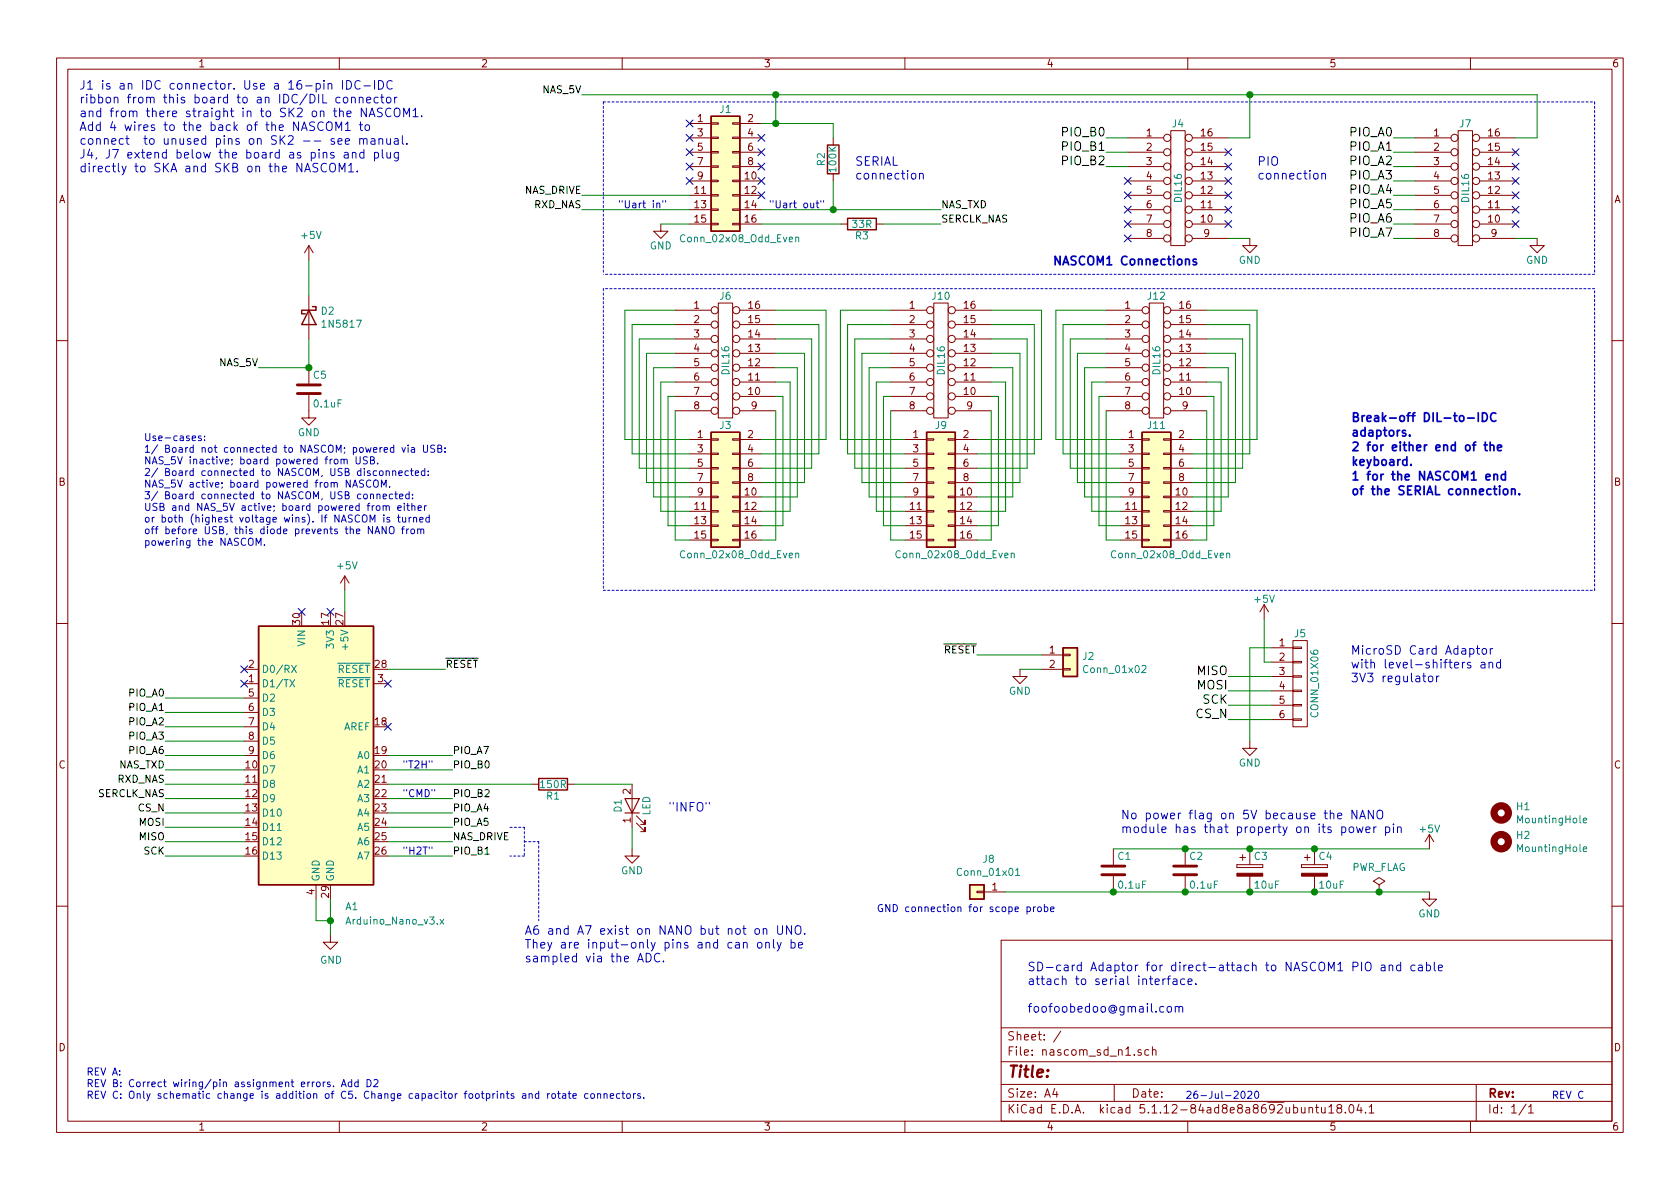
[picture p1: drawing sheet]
<svg xmlns="http://www.w3.org/2000/svg" width="297mm" height="210mm" viewBox="0 0 297 210" stroke-linecap="round" stroke-linejoin="round" font-family="sans-serif">
<defs><g id="words">
<text font-size="2.8" fill="#840000" x="178" y="190.5">Title:</text>
<g font-size="2.1" fill="#0000c2">
<text x="14" y="15.8">J1 is an IDC connector. Use a 16-pin IDC-IDC</text>
<text x="14" y="18.3">ribbon from this board to an IDC/DIL connector</text>
<text x="14" y="20.7">and from there straight in to SK2 on the NASCOM1.</text>
<text x="14" y="23.2">Add 4 wires to the back of the NASCOM1 to</text>
<text x="14" y="25.6">connect to unused pins on SK2 -- see manual.</text>
<text x="14" y="28">J4, J7 extend below the board as pins and plug</text>
<text x="151.1" y="29.3">SERIAL</text>
<text x="222.2" y="29.3">PIO</text>
<text x="14" y="30.5">directly to SKA and SKB on the NASCOM1.</text>
<text x="151.1" y="31.7">connection</text>
<text x="222.2" y="31.7">connection</text>
<text x="188" y="46.9">NASCOM1 Connections</text>
<text x="238.8" y="74.6">Break-off DIL-to-IDC</text>
<text x="238.8" y="77.2">adaptors.</text>
<text x="238.8" y="79.8">2 for either end of the</text>
<text x="238.8" y="82.4">keyboard.</text>
<text x="238.8" y="85">1 for the NASCOM1 end</text>
<text x="238.8" y="87.5">of the SERIAL connection.</text>
<text x="238.8" y="115.8">MicroSD Card Adaptor</text>
<text x="238.8" y="118.2">with level-shifters and</text>
<text x="238.8" y="120.6">3V3 regulator</text>
<text x="118.1" y="143.5">&quot;INFO&quot;</text>
<text x="198.1" y="144.9">No power flag on 5V because the NANO</text>
<text x="198.1" y="147.3">module has that property on its power pin</text>
<text x="92.7" y="165.3">A6 and A7 exist on NANO but not on UNO.</text>
<text x="92.7" y="167.7">They are input-only pins and can only be</text>
<text x="92.7" y="170.2">sampled via the ADC.</text>
<text x="181.6" y="171.7">SD-card Adaptor for direct-attach to NASCOM1 PIO and cable</text>
<text x="181.6" y="174.2">attach to serial interface.</text>
<text x="181.6" y="179.1">foofoobedoo@gmail.com</text>
</g>
<g font-size="2.1">
<text x="188" y="24.1">PIO_B0</text>
<text x="188" y="29.2">PIO_B2</text>
<text x="188" y="26.7">PIO_B1</text>
<text x="238.8" y="24.1">PIO_A0</text>
<text x="238.8" y="26.7">PIO_A1</text>
<text x="238.8" y="29.2">PIO_A2</text>
<text x="238.8" y="31.7">PIO_A3</text>
<text x="238.8" y="34.3">PIO_A4</text>
<text x="238.8" y="36.8">PIO_A5</text>
<text x="238.8" y="41.9">PIO_A7</text>
<text x="238.8" y="39.4">PIO_A6</text>
<text x="211.7" y="119.4">MISO</text>
<text x="211.7" y="121.9">MOSI</text>
<text x="212.7" y="124.5">SCK</text>
<text x="211.5" y="127">CS_N</text>
</g>
<g font-size="2.1" fill="#840000">
<text x="178" y="184">Sheet: /</text>
<text x="178" y="186.7">File: nascom_sd_n1.sch</text>
<text x="178" y="196.9">KiCad E.D.A. kicad 5.1.12-84ad8e8a8692ubuntu18.04.1</text>
<text x="178" y="194.1">Size: A4</text>
<text x="200" y="194.1">Date:</text>
<text x="263" y="194.1">Rev:</text>
<text x="263" y="196.9">Id: 1/1</text>
</g>
<g font-size="1.8" fill="#840000">
<text x="35" y="11.9">1</text>
<text x="85" y="11.9">2</text>
<text x="135" y="11.9">3</text>
<text x="185" y="11.9">4</text>
<text x="235" y="11.9">5</text>
<text x="285" y="11.9">6</text>
<text x="123.3" y="21.6">1</text>
<text x="132.2" y="21.6">2</text>
<text x="123.3" y="24.1">3</text>
<text x="123.3" y="26.7">5</text>
<text x="123.3" y="29.2">7</text>
<text x="132.2" y="24.1">4</text>
<text x="132.2" y="26.7">6</text>
<text x="132.2" y="29.2">8</text>
<text x="202.7" y="24.1">1</text>
<text x="202.7" y="26.7">2</text>
<text x="202.7" y="29.2">3</text>
<text x="212.4" y="29.2">14</text>
<text x="212.4" y="26.7">15</text>
<text x="212.4" y="24.1">16</text>
<text x="253.5" y="24.1">1</text>
<text x="253.5" y="26.7">2</text>
<text x="253.5" y="29.2">3</text>
<text x="263.2" y="29.2">14</text>
<text x="263.2" y="26.7">15</text>
<text x="263.2" y="24.1">16</text>
<text x="10.4" y="35.9">A</text>
<text x="122.9" y="34.3">11</text>
<text x="123.3" y="31.7">9</text>
<text x="131.7" y="31.7">10</text>
<text x="131.7" y="34.3">12</text>
<text x="202.7" y="31.7">4</text>
<text x="202.7" y="34.3">5</text>
<text x="212.4" y="34.3">12</text>
<text x="212.4" y="31.7">13</text>
<text x="253.5" y="31.7">4</text>
<text x="253.5" y="34.3">5</text>
<text x="263.2" y="34.3">12</text>
<text x="263.2" y="31.7">13</text>
<text x="285.4" y="35.9">A</text>
<text x="122.9" y="36.8">13</text>
<text x="122.9" y="39.4">15</text>
<text x="131.7" y="36.8">14</text>
<text x="131.7" y="39.4">16</text>
<text x="202.7" y="36.8">6</text>
<text x="202.7" y="39.4">7</text>
<text x="202.7" y="41.9">8</text>
<text x="212.4" y="39.4">10</text>
<text x="212.4" y="36.8">11</text>
<text x="212.9" y="41.9">9</text>
<text x="253.5" y="36.8">6</text>
<text x="253.5" y="39.4">7</text>
<text x="253.5" y="41.9">8</text>
<text x="263.2" y="39.4">10</text>
<text x="263.2" y="36.8">11</text>
<text x="263.7" y="41.9">9</text>
<text x="122.7" y="54.6">1</text>
<text x="122.7" y="57.1">2</text>
<text x="122.7" y="59.7">3</text>
<text x="132.4" y="59.7">14</text>
<text x="132.4" y="57.1">15</text>
<text x="132.4" y="54.6">16</text>
<text x="160.8" y="54.6">1</text>
<text x="160.8" y="57.1">2</text>
<text x="160.8" y="59.7">3</text>
<text x="170.5" y="59.7">14</text>
<text x="170.5" y="57.1">15</text>
<text x="170.5" y="54.6">16</text>
<text x="198.9" y="54.6">1</text>
<text x="198.9" y="57.1">2</text>
<text x="198.9" y="59.7">3</text>
<text x="208.6" y="59.7">14</text>
<text x="208.6" y="57.1">15</text>
<text x="208.6" y="54.6">16</text>
<text x="122.7" y="62.2">4</text>
<text x="122.7" y="64.8">5</text>
<text x="132.4" y="64.8">12</text>
<text x="132.4" y="62.2">13</text>
<text x="160.8" y="62.2">4</text>
<text x="160.8" y="64.8">5</text>
<text x="170.5" y="64.8">12</text>
<text x="170.5" y="62.2">13</text>
<text x="198.9" y="62.2">4</text>
<text x="198.9" y="64.8">5</text>
<text x="208.6" y="64.8">12</text>
<text x="208.6" y="62.2">13</text>
<text x="122.7" y="67.3">6</text>
<text x="122.7" y="69.8">7</text>
<text x="132.4" y="69.8">10</text>
<text x="132.4" y="67.3">11</text>
<text x="160.8" y="67.3">6</text>
<text x="160.8" y="69.8">7</text>
<text x="170.5" y="69.8">10</text>
<text x="170.5" y="67.3">11</text>
<text x="198.9" y="67.3">6</text>
<text x="198.9" y="69.8">7</text>
<text x="208.6" y="69.8">10</text>
<text x="208.6" y="67.3">11</text>
<text x="122.7" y="72.4">8</text>
<text x="123.3" y="77.5">1</text>
<text x="132.2" y="77.5">2</text>
<text x="132.9" y="72.4">9</text>
<text x="160.8" y="72.4">8</text>
<text x="161.4" y="77.5">1</text>
<text x="170.3" y="77.5">2</text>
<text x="171" y="72.4">9</text>
<text x="198.9" y="72.4">8</text>
<text x="199.5" y="77.5">1</text>
<text x="208.4" y="77.5">2</text>
<text x="209.1" y="72.4">9</text>
<text x="123.3" y="80">3</text>
<text x="123.3" y="82.5">5</text>
<text x="132.2" y="80">4</text>
<text x="132.2" y="82.5">6</text>
<text x="161.4" y="80">3</text>
<text x="161.4" y="82.5">5</text>
<text x="170.3" y="80">4</text>
<text x="170.3" y="82.5">6</text>
<text x="199.5" y="80">3</text>
<text x="199.5" y="82.5">5</text>
<text x="208.4" y="80">4</text>
<text x="208.4" y="82.5">6</text>
<text x="10.4" y="85.9">B</text>
<text x="123.3" y="85.1">7</text>
<text x="123.3" y="87.6">9</text>
<text x="131.7" y="87.6">10</text>
<text x="132.2" y="85.1">8</text>
<text x="161.4" y="85.1">7</text>
<text x="161.4" y="87.6">9</text>
<text x="169.8" y="87.6">10</text>
<text x="170.3" y="85.1">8</text>
<text x="199.5" y="85.1">7</text>
<text x="199.5" y="87.6">9</text>
<text x="207.9" y="87.6">10</text>
<text x="208.4" y="85.1">8</text>
<text x="285.4" y="85.9">B</text>
<text x="122.9" y="90.2">11</text>
<text x="122.9" y="92.7">13</text>
<text x="122.9" y="95.2">15</text>
<text x="131.7" y="90.2">12</text>
<text x="131.7" y="92.7">14</text>
<text x="131.7" y="95.2">16</text>
<text x="161" y="90.2">11</text>
<text x="161" y="92.7">13</text>
<text x="161" y="95.2">15</text>
<text x="169.8" y="90.2">12</text>
<text x="169.8" y="92.7">14</text>
<text x="169.8" y="95.2">16</text>
<text x="199.1" y="90.2">11</text>
<text x="199.1" y="92.7">13</text>
<text x="199.1" y="95.2">15</text>
<text x="207.9" y="90.2">12</text>
<text x="207.9" y="92.7">14</text>
<text x="207.9" y="95.2">16</text>
<text x="53.1" y="110.4" transform="rotate(-90 53.1 110.4)">30</text>
<text x="58.2" y="110.4" transform="rotate(-90 58.2 110.4)">17</text>
<text x="60.7" y="110.4" transform="rotate(-90 60.7 110.4)">27</text>
<text x="44" y="118.1">2</text>
<text x="66.3" y="118.1">28</text>
<text x="185.6" y="115.6">1</text>
<text x="185.6" y="118.1">2</text>
<text x="226.2" y="114.3">1</text>
<text x="226.2" y="116.8">2</text>
<text x="226.2" y="119.4">3</text>
<text x="44" y="120.6">1</text>
<text x="44" y="123.2">5</text>
<text x="44" y="125.7">6</text>
<text x="66.8" y="120.6">3</text>
<text x="226.2" y="121.9">4</text>
<text x="226.2" y="124.5">5</text>
<text x="44" y="128.3">7</text>
<text x="44" y="130.8">8</text>
<text x="66.3" y="128.3">18</text>
<text x="226.2" y="127">6</text>
<text x="10.4" y="135.9">C</text>
<text x="43.5" y="135.9">10</text>
<text x="44" y="133.3">9</text>
<text x="66.3" y="133.3">19</text>
<text x="66.3" y="135.9">20</text>
<text x="285.4" y="135.9">C</text>
<text x="43.5" y="138.4">11</text>
<text x="43.5" y="141">12</text>
<text x="43.5" y="143.5">13</text>
<text x="66.3" y="138.4">21</text>
<text x="66.3" y="141">22</text>
<text x="66.3" y="143.5">23</text>
<text x="111.5" y="140.4" transform="rotate(-90 111.5 140.4)">2</text>
<text x="43.5" y="146">14</text>
<text x="43.5" y="148.6">15</text>
<text x="66.3" y="146">24</text>
<text x="66.3" y="148.6">25</text>
<text x="111.5" y="145.5" transform="rotate(-90 111.5 145.5)">1</text>
<text x="43.5" y="151.1">16</text>
<text x="66.3" y="151.1">26</text>
<text x="55.6" y="158.2" transform="rotate(-90 55.6 158.2)">4</text>
<text x="58.2" y="158.7" transform="rotate(-90 58.2 158.7)">29</text>
<text x="175.4" y="157.5">1</text>
<text x="10.4" y="185.9">D</text>
<text x="285.4" y="185.9">D</text>
<text x="35" y="199.9">1</text>
<text x="85" y="199.9">2</text>
<text x="135" y="199.9">3</text>
<text x="185" y="199.9">4</text>
<text x="235" y="199.9">5</text>
<text x="285" y="199.9">6</text>
</g>
<g font-size="1.8">
<text x="96" y="16.5">NAS_5V</text>
<text x="92.7" y="34.3">NAS_DRIVE</text>
<text x="94.4" y="36.8">RXD_NAS</text>
<text x="166.4" y="39.4">SERCLK_NAS</text>
<text x="166.4" y="36.8">NAS_TXD</text>
<text x="38.8" y="64.8">NAS_5V</text>
<text x="78.7" y="118.1">RESET</text>
<text x="166.8" y="115.6">RESET</text>
<text x="22.9" y="125.7">PIO_A1</text>
<text x="22.9" y="123.2">PIO_A0</text>
<text x="22.9" y="128.3">PIO_A2</text>
<text x="22.9" y="130.8">PIO_A3</text>
<text x="21" y="135.9">NAS_TXD</text>
<text x="22.9" y="133.3">PIO_A6</text>
<text x="80" y="133.3">PIO_A7</text>
<text x="80" y="135.9">PIO_B0</text>
<text x="17.2" y="141">SERCLK_NAS</text>
<text x="20.8" y="138.4">RXD_NAS</text>
<text x="24.5" y="143.5">CS_N</text>
<text x="80" y="141">PIO_B2</text>
<text x="80" y="143.5">PIO_A4</text>
<text x="24.7" y="146">MOSI</text>
<text x="24.7" y="148.6">MISO</text>
<text x="80" y="146">PIO_A5</text>
<text x="80" y="148.6">NAS_DRIVE</text>
<text x="25.5" y="151.1">SCK</text>
<text x="80" y="151.1">PIO_B1</text>
</g>
<g font-size="1.8" fill="#008484">
<text x="127.3" y="20">J1</text>
<text x="207.3" y="22.5">J4</text>
<text x="258.1" y="22.5">J7</text>
<text x="145.8" y="29.3" transform="rotate(-90 145.8 29.3)">R2</text>
<text x="147.9" y="30.3" transform="rotate(-90 147.9 30.3)">100K</text>
<text x="209" y="35.7" transform="rotate(-90 209 35.7)">DIL16</text>
<text x="259.8" y="35.7" transform="rotate(-90 259.8 35.7)">DIL16</text>
<text x="150.8" y="40.3">33R</text>
<text x="53.4" y="42.3">+5V</text>
<text x="114.9" y="44.1">GND</text>
<text x="120.8" y="42.8">Conn_02x08_Odd_Even</text>
<text x="151.3" y="42.3">R3</text>
<text x="219" y="46.7">GND</text>
<text x="269.8" y="46.7">GND</text>
<text x="127.3" y="53">J6</text>
<text x="164.9" y="53">J10</text>
<text x="203" y="53">J12</text>
<text x="56.8" y="55.6">D2</text>
<text x="57.3" y="58">1N5817</text>
<text x="55.4" y="67">C5</text>
<text x="129" y="66.2" transform="rotate(-90 129 66.2)">DIL16</text>
<text x="167.1" y="66.2" transform="rotate(-90 167.1 66.2)">DIL16</text>
<text x="205.2" y="66.2" transform="rotate(-90 205.2 66.2)">DIL16</text>
<text x="52.7" y="77.1">GND</text>
<text x="55.6" y="72.1">0.1uF</text>
<text x="127.3" y="75.9">J3</text>
<text x="165.4" y="75.9">J9</text>
<text x="203" y="75.9">J11</text>
<text x="59.7" y="100.7">+5V</text>
<text x="120.8" y="98.7">Conn_02x08_Odd_Even</text>
<text x="158.9" y="98.7">Conn_02x08_Odd_Even</text>
<text x="197" y="98.7">Conn_02x08_Odd_Even</text>
<text x="221.9" y="106.6">+5V</text>
<text x="228.9" y="112.7">J5</text>
<text x="46.2" y="119">D0/RX</text>
<text x="54" y="114.2" transform="rotate(-90 54 114.2)">VIN</text>
<text x="59.1" y="114.4" transform="rotate(-90 59.1 114.4)">3V3</text>
<text x="59.6" y="119">RESET</text>
<text x="61.6" y="114.4" transform="rotate(-90 61.6 114.4)">+5V</text>
<text x="191.5" y="116.7">J2</text>
<text x="191.9" y="119">Conn_01x02</text>
<text x="46.2" y="121.5">D1/TX</text>
<text x="46.2" y="124.1">D2</text>
<text x="59.6" y="121.5">RESET</text>
<text x="178.4" y="122.9">GND</text>
<text x="46.2" y="126.6">D3</text>
<text x="46.2" y="129.2">D4</text>
<text x="46.2" y="131.7">D5</text>
<text x="60.7" y="129.2">AREF</text>
<text x="233.1" y="126.5" transform="rotate(-90 233.1 126.5)">CONN_01X06</text>
<text x="46.2" y="136.8">D7</text>
<text x="46.2" y="134.2">D6</text>
<text x="63.3" y="134.2">A0</text>
<text x="63.3" y="136.8">A1</text>
<text x="219" y="135.6">GND</text>
<text x="46.2" y="139.3">D8</text>
<text x="46.2" y="141.9">D9</text>
<text x="63.3" y="139.3">A2</text>
<text x="63.3" y="141.9">A3</text>
<text x="95.7" y="139.4">150R</text>
<text x="96.7" y="141.4">R1</text>
<text x="109.9" y="143.6" transform="rotate(-90 109.9 143.6)">D1</text>
<text x="268.2" y="143.3">H1</text>
<text x="46.2" y="144.4">D10</text>
<text x="46.2" y="146.9">D11</text>
<text x="46.2" y="149.5">D12</text>
<text x="63.3" y="144.4">A4</text>
<text x="63.3" y="146.9">A5</text>
<text x="63.3" y="149.5">A6</text>
<text x="115" y="144.2" transform="rotate(-90 115 144.2)">LED</text>
<text x="251.1" y="147.2">+5V</text>
<text x="268.2" y="148.4">H2</text>
<text x="268.5" y="145.6">MountingHole</text>
<text x="46.2" y="152">D13</text>
<text x="56.5" y="156" transform="rotate(-90 56.5 156)">GND</text>
<text x="59.1" y="156" transform="rotate(-90 59.1 156)">GND</text>
<text x="63.3" y="152">A7</text>
<text x="109.8" y="154.6">GND</text>
<text x="169.6" y="154.9">Conn_01x01</text>
<text x="173.8" y="152.6">J8</text>
<text x="197.7" y="152.1">C1</text>
<text x="210.4" y="152.1">C2</text>
<text x="221.8" y="152.1">C3</text>
<text x="233.2" y="152.1">C4</text>
<text x="238.9" y="154">PWR_FLAG</text>
<text x="268.5" y="150.7">MountingHole</text>
<text x="61.1" y="161">A1</text>
<text x="197.9" y="157.1">0.1uF</text>
<text x="210.6" y="157.1">0.1uF</text>
<text x="221.9" y="157.1">10uF</text>
<text x="233.4" y="157.1">10uF</text>
<text x="61.5" y="163.5">Arduino_Nano_v3.x</text>
<text x="250.8" y="162.2">GND</text>
<text x="56.6" y="170.4">GND</text>
</g>
<g font-size="1.8" fill="#0000c2">
<text x="109.2" y="36.8">&quot;Uart in&quot;</text>
<text x="135.9" y="36.8">&quot;Uart out&quot;</text>
<text x="25.4" y="78">Use-cases:</text>
<text x="25.4" y="80.1">1/ Board not connected to NASCOM; powered via USB:</text>
<text x="25.4" y="82.1">NAS_5V inactive; board powered from USB.</text>
<text x="25.4" y="84.2">2/ Board connected to NASCOM, USB disconnected:</text>
<text x="25.4" y="86.2">NAS_5V active; board powered from NASCOM.</text>
<text x="25.4" y="88.3">3/ Board connected to NASCOM, USB connected:</text>
<text x="25.4" y="90.3">USB and NAS_5V active; board powered from either</text>
<text x="25.4" y="92.4">or both (highest voltage wins). If NASCOM is turned</text>
<text x="25.4" y="94.5">off before USB, this diode prevents the NANO from</text>
<text x="25.4" y="96.5">powering the NASCOM.</text>
<text x="71.1" y="135.9">&quot;T2H&quot;</text>
<text x="71.1" y="141">&quot;CMD&quot;</text>
<text x="71.1" y="151.1">&quot;H2T&quot;</text>
<text x="159" y="161.3">GND connection for scope probe</text>
<text x="15.2" y="190.2">REV A:</text>
<text x="15.2" y="192.2">REV B: Correct wiring/pin assignment errors. Add D2</text>
<text x="15.2" y="194.3">REV C: Only schematic change is addition of C5. Change capacitor footprints and rotate connectors.</text>
<text x="209.5" y="194.3">26-Jul-2020</text>
<text x="274.3" y="194.3">REV C</text>
</g>
</g></defs>
<g fill="none" stroke="#840000" stroke-width=".18">
<path d="M10 10.3h277v189.9h-277zM12 12.2h273v186.1h-273zM60 10.3v1.9M110 10.3v1.9M160 10.3v1.9M210 10.3v1.9M260 10.3v1.9M116.8 39.6v1.3h1.3l-1.3 1.3-1.2-1.3h1.2M121.9 39.6h3.8M121.9 21.8h3.8M121.9 32h3.8M121.9 34.5h3.8"/>
<path d="M121.9 37.1h3.8M121.9 24.4h3.8M121.9 26.9h3.8M121.9 29.5h3.8M125.7 34.4h1.3v.3h-1.3zM125.7 37h1.3v.2h-1.3zM125.7 39.5h1.3v.2h-1.3zM125.7 31.9h1.3v.2h-1.3zM125.7 26.8h1.3v.2h-1.3zM125.7 24.3h1.3v.2h-1.3zM125.7 21.7h1.3v.3h-1.3zM125.7 29.3h1.3v.3h-1.3z"/>
<path d="M129.5 34.4h1.3v.3h-1.3zM129.5 37h1.3v.2h-1.3zM129.5 39.5h1.3v.2h-1.3zM129.5 31.9h1.3v.2h-1.3zM129.5 26.8h1.3v.2h-1.3zM129.5 24.3h1.3v.2h-1.3zM129.5 21.7h1.3v.3h-1.3zM129.5 29.3h1.3v.3h-1.3zM130.8 39.6h3.8M130.8 21.8h3.8M130.8 32h3.8M130.8 34.5h3.8"/>
<path d="M130.8 37.1h3.8M130.8 24.4h3.8M130.8 26.9h3.8M130.8 29.5h3.8M147.3 24.4v1.2M147.3 30.7v1.3M148.6 39.6h1.3M154.9 39.6h1.3M199.4 39.6h6.3M199.4 32h6.3M199.4 34.5h6.3M199.4 37.1h6.3"/>
<path d="M199.4 24.4h6.3M199.4 26.9h6.3M199.4 29.5h6.3M207 23.1h2.5v20.3h-2.5zM210.8 39.6h6.4M210.8 32h6.4M210.8 34.5h6.4M210.8 37.1h6.4M210.8 24.4h6.4M210.8 26.9h6.4M210.8 29.5h6.4M250.2 39.6h6.3"/>
<path d="M250.2 32h6.3M250.2 34.5h6.3M250.2 37.1h6.3M250.2 24.4h6.3M250.2 26.9h6.3M250.2 29.5h6.3M257.8 23.1h2.5v20.3h-2.5zM261.6 39.6h6.4M261.6 32h6.4M261.6 34.5h6.4M261.6 37.1h6.4M261.6 24.4h6.4"/>
<path d="M261.6 26.9h6.4M261.6 29.5h6.4M54.6 43.4v2.6M54.6 52.3v7.6M54.6 43.4l-.8 1.3M54.6 43.4l.8 1.3M119.4 54.9h6.3M119.4 59.9h6.3M119.4 57.4h6.3M127 53.6h2.5v20.3h-2.5zM130.8 54.9h6.4M130.8 59.9h6.4"/>
<path d="M130.8 57.4h6.4M157.5 54.9h6.3M157.5 59.9h6.3M157.5 57.4h6.3M165.1 53.6h2.5v20.3h-2.5zM168.9 54.9h6.4M168.9 59.9h6.4M168.9 57.4h6.4M195.6 54.9h6.3M195.6 59.9h6.3M195.6 57.4h6.3M199.4 42.2h6.3"/>
<path d="M203.2 53.6h2.5v20.3h-2.5zM207 54.9h6.4M207 59.9h6.4M207 57.4h6.4M210.8 42.2h6.4M221 42.2v1.2h1.2l-1.2 1.3-1.3-1.3h1.3M250.2 42.2h6.3M261.6 42.2h6.4M271.8 42.2v1.2h1.2l-1.2 1.3-1.3-1.3h1.3M10 60.2h2M54.6 69.8v4.1h1.3l-1.3 1.3-1.3-1.3h1.3M54.6 65v2.8"/>
<path d="M119.4 70.1h6.3M119.4 67.6h6.3M119.4 65h6.3M119.4 62.5h6.3M119.4 72.6h6.3M121.9 77.7h3.8M125.7 77.6h1.3v.2h-1.3zM129.5 77.6h1.3v.2h-1.3zM130.8 77.7h3.8M130.8 70.1h6.4M130.8 67.6h6.4M130.8 65h6.4"/>
<path d="M130.8 62.5h6.4M130.8 72.6h6.4M157.5 70.1h6.3M157.5 67.6h6.3M157.5 65h6.3M157.5 62.5h6.3M157.5 72.6h6.3M160 77.7h3.8M163.8 77.6h1.3v.2h-1.3zM167.6 77.6h1.3v.2h-1.3zM168.9 77.7h3.8M168.9 70.1h6.4"/>
<path d="M168.9 67.6h6.4M168.9 65h6.4M168.9 62.5h6.4M168.9 72.6h6.4M195.6 70.1h6.3M195.6 67.6h6.3M195.6 65h6.3M195.6 62.5h6.3M195.6 72.6h6.3M198.1 77.7h3.8M201.9 77.6h1.3v.2h-1.3zM205.7 77.6h1.3v.2h-1.3z"/>
<path d="M207 77.7h3.8M207 70.1h6.4M207 67.6h6.4M207 65h6.4M207 62.5h6.4M207 72.6h6.4M285 60.2h2M121.9 87.9h3.8M121.9 90.4h3.8M121.9 93h3.8M121.9 95.5h3.8M121.9 80.3h3.8"/>
<path d="M121.9 82.8h3.8M121.9 85.3h3.8M125.7 90.3h1.3v.2h-1.3zM125.7 92.8h1.3v.3h-1.3zM125.7 95.4h1.3v.2h-1.3zM125.7 87.8h1.3v.2h-1.3zM125.7 82.7h1.3v.2h-1.3zM125.7 80.1h1.3v.3h-1.3zM125.7 85.2h1.3v.3h-1.3zM129.5 90.3h1.3v.2h-1.3zM129.5 92.8h1.3v.3h-1.3zM129.5 95.4h1.3v.2h-1.3z"/>
<path d="M129.5 87.8h1.3v.2h-1.3zM129.5 82.7h1.3v.2h-1.3zM129.5 80.1h1.3v.3h-1.3zM129.5 85.2h1.3v.3h-1.3zM130.8 87.9h3.8M130.8 90.4h3.8M130.8 93h3.8M130.8 95.5h3.8M130.8 80.3h3.8M130.8 82.8h3.8M130.8 85.3h3.8M160 87.9h3.8"/>
<path d="M160 90.4h3.8M160 93h3.8M160 95.5h3.8M160 80.3h3.8M160 82.8h3.8M160 85.3h3.8M163.8 90.3h1.3v.2h-1.3zM163.8 92.8h1.3v.3h-1.3zM163.8 95.4h1.3v.2h-1.3zM163.8 87.8h1.3v.2h-1.3zM163.8 82.7h1.3v.2h-1.3zM163.8 80.1h1.3v.3h-1.3z"/>
<path d="M163.8 85.2h1.3v.3h-1.3zM167.6 90.3h1.3v.2h-1.3zM167.6 92.8h1.3v.3h-1.3zM167.6 95.4h1.3v.2h-1.3zM167.6 87.8h1.3v.2h-1.3zM167.6 82.7h1.3v.2h-1.3zM167.6 80.1h1.3v.3h-1.3zM167.6 85.2h1.3v.3h-1.3zM168.9 87.9h3.8M168.9 90.4h3.8M168.9 93h3.8M168.9 95.5h3.8"/>
<path d="M168.9 80.3h3.8M168.9 82.8h3.8M168.9 85.3h3.8M198.1 87.9h3.8M198.1 90.4h3.8M198.1 93h3.8M198.1 95.5h3.8M198.1 80.3h3.8M198.1 82.8h3.8M198.1 85.3h3.8M201.9 90.3h1.3v.2h-1.3zM201.9 92.8h1.3v.3h-1.3z"/>
<path d="M201.9 95.4h1.3v.2h-1.3zM201.9 87.8h1.3v.2h-1.3zM201.9 82.7h1.3v.2h-1.3zM201.9 80.1h1.3v.3h-1.3zM201.9 85.2h1.3v.3h-1.3zM205.7 90.3h1.3v.2h-1.3zM205.7 92.8h1.3v.3h-1.3zM205.7 95.4h1.3v.2h-1.3zM205.7 87.8h1.3v.2h-1.3zM205.7 82.7h1.3v.2h-1.3zM205.7 80.1h1.3v.3h-1.3zM205.7 85.2h1.3v.3h-1.3z"/>
<path d="M207 87.9h3.8M207 90.4h3.8M207 93h3.8M207 95.5h3.8M207 80.3h3.8M207 82.8h3.8M207 85.3h3.8M10 110.3h2M43.2 118.4h2.5M61 101.8l-.8 1.3M61 101.8v2.6M61 101.8l.7 1.3"/>
<path d="M180.3 118.4v1.2h1.3l-1.3 1.3-1.2-1.3h1.2M184.1 118.4h3.9M184.1 115.8h3.9M188 118.2h1.2v.3h-1.2zM188 115.7h1.2v.2h-1.2zM223.5 106.9l-.7 1.3M223.5 106.9v2.6M223.5 106.9l.8 1.3M224.8 114.5h3.8M224.8 117.1h3.8M224.8 119.6h3.8M228.6 119.5h1.5v.3h-1.5z"/>
<path d="M228.6 117h1.5v.2h-1.5zM228.6 114.4h1.5v.3h-1.5zM228.6 113.3h2.5v15.2h-2.5zM285 110.3h2M43.2 120.9h2.5M43.2 123.4h2.5M43.2 126h2.5M43.2 128.5h2.5M43.2 131.1h2.5M43.2 133.6h2.5M66 120.9h2.6M94 138.7h1.2"/>
<path d="M100.3 138.7h1.3M111.8 138.7v7.6M221 131.1v1.2h1.2l-1.2 1.3-1.3-1.3h1.3M224.8 122.2h3.8M224.8 124.7h3.8M224.8 127.2h3.8M228.6 127.1h1.5v.3h-1.5zM228.6 124.6h1.5v.2h-1.5zM228.6 122h1.5v.3h-1.5zM55.9 156.5v2.5M111.8 150.1v1.3h1.2l-1.2 1.2-1.3-1.2h1.3M112.5 145.5l1.5 1.6v-.8v.8h-.7"/>
<path d="M112.5 144.3l1.5 1.5v-.8v.8h-.7M172.7 157.6h1.3v.3h-1.3zM174 157.7h3.8M196.8 150.1v2.8M196.8 154.9v2.8M209.5 150.1v2.8M209.5 154.9v2.8M218.7 152.9v.5zM218.7 153.4h4.6zM218.7 152.9h4.6zM219.2 151.6h1M219.7 151.1v1"/>
<path d="M221 150.1v2.8M221 154.9v2.8M223.3 152.9v.5zM230.1 152.9v.5zM230.1 153.4h4.6zM230.1 152.9h4.6zM230.6 151.6h1M231.1 151.1v1M232.4 150.1v2.8M232.4 154.9v2.8M234.7 152.9v.5zM243.8 156.5l1.1-.7-1.1-.6-1 .6 1 .7v1.2"/>
<path d="M243.8 157.7h.1M252.7 157.7v1.3h1.3l-1.3 1.3-1.2-1.3h1.2M252.7 147.6l-.7 1.2M252.7 147.6v2.5M252.7 147.6l.8 1.2M10 160.2h2M58.4 165.3v1.3h1.3l-1.3 1.3-1.3-1.3h1.3M177 166.3h108v32h-108zM285 160.2h2M60 198.3v1.9M110 198.3v1.9M160 198.3v1.9"/>
<path d="M177 194.8h108M177 191.8h108M177 187.8h108M177 181.8h108M186.5 192.5l-.4 1h1M186.8 193v1M187.6 182.3l-1.3 2M197 191.8v3M201.8 185.7l-.4-.1-.2 .2 .1 .2 .5 .2v.3h-.6M203.1 185.7l-.4-.1-.3 .3 .1 .6 .2 .1 .4-.1M203.8 185.7l.2-.1 .3 .1 .1 .9M203.8 185.1v1.5"/>
<path d="M210 198.3v1.9M231.4 196l.2-.2 .4 .1 .1 .9M231.4 195.8v1M232.6 195.8h.5M232.8 195.3v1.3l.3 .2M233.7 195.8v.8a.37 .37 0 0 0 .6 .1M234.3 195.8v1M234.9 195.8l.5-.5v1.5M234.9 196.8h.9M236.7 196l-.3-.3 .1-.3a.48 .48 0 0 1 .7 .2l-.1 .3a.52 .52 0 0 0-.6 .2 .52 .52 0 0 0 0 .6l.4 .1 .3-.1a.48 .48 0 0 0-.1-.7h-.2M237.9 196.7v.1M238.7 195.5l.2-.2a.8 .8 0 0 1 .5 .8 .8 .8 0 0 1-.5 .7l-.2-.1-.2-.4z"/>
<path d="M240.3 195.2l-.4 1.1h1M240.6 195.8v1M241.4 196.7v.1M242.1 195.8l.4-.5v1.5M242.1 196.8h.8M260 198.3v1.9M261 191.8v6.5M269.8 195.2l-1.2 2M270.3 195.8l.4-.5v1.5M270.3 196.8h.8"/>
<circle cx="206.4" cy="29.5" r=".63"/>
<circle cx="206.4" cy="37.1" r=".63"/>
<circle cx="206.4" cy="39.6" r=".63"/>
<circle cx="206.4" cy="34.5" r=".63"/>
<circle cx="206.4" cy="24.4" r=".63"/>
<circle cx="206.4" cy="26.9" r=".63"/>
<circle cx="206.4" cy="32" r=".63"/>
<circle cx="210.2" cy="29.5" r=".63"/>
<circle cx="210.2" cy="24.4" r=".63"/>
<circle cx="210.2" cy="37.1" r=".63"/>
<circle cx="210.2" cy="26.9" r=".63"/>
<circle cx="210.2" cy="39.6" r=".63"/>
<circle cx="210.2" cy="34.5" r=".63"/>
<circle cx="210.2" cy="32" r=".63"/>
<circle cx="257.2" cy="26.9" r=".63"/>
<circle cx="257.2" cy="29.5" r=".63"/>
<circle cx="257.2" cy="32" r=".63"/>
<circle cx="257.2" cy="34.5" r=".63"/>
<circle cx="257.2" cy="39.6" r=".63"/>
<circle cx="257.2" cy="24.4" r=".63"/>
<circle cx="257.2" cy="37.1" r=".63"/>
<circle cx="261" cy="39.6" r=".63"/>
<circle cx="261" cy="37.1" r=".63"/>
<circle cx="261" cy="32" r=".63"/>
<circle cx="261" cy="26.9" r=".63"/>
<circle cx="261" cy="29.5" r=".63"/>
<circle cx="261" cy="34.5" r=".63"/>
<circle cx="261" cy="24.4" r=".63"/>
<circle cx="126.4" cy="59.9" r=".63"/>
<circle cx="126.4" cy="57.4" r=".63"/>
<circle cx="126.4" cy="54.9" r=".63"/>
<circle cx="130.2" cy="57.4" r=".63"/>
<circle cx="130.2" cy="59.9" r=".63"/>
<circle cx="130.2" cy="54.9" r=".63"/>
<circle cx="164.5" cy="59.9" r=".63"/>
<circle cx="164.5" cy="54.9" r=".63"/>
<circle cx="164.5" cy="57.4" r=".63"/>
<circle cx="168.3" cy="59.9" r=".63"/>
<circle cx="168.3" cy="54.9" r=".63"/>
<circle cx="168.3" cy="57.4" r=".63"/>
<circle cx="202.6" cy="59.9" r=".63"/>
<circle cx="202.6" cy="57.4" r=".63"/>
<circle cx="202.6" cy="54.9" r=".63"/>
<circle cx="206.4" cy="57.4" r=".63"/>
<circle cx="206.4" cy="59.9" r=".63"/>
<circle cx="206.4" cy="42.2" r=".63"/>
<circle cx="206.4" cy="54.9" r=".63"/>
<circle cx="210.2" cy="42.2" r=".63"/>
<circle cx="257.2" cy="42.2" r=".63"/>
<circle cx="261" cy="42.2" r=".63"/>
<circle cx="126.4" cy="67.6" r=".63"/>
<circle cx="126.4" cy="62.5" r=".63"/>
<circle cx="126.4" cy="65" r=".63"/>
<circle cx="126.4" cy="72.6" r=".63"/>
<circle cx="126.4" cy="70.1" r=".63"/>
<circle cx="130.2" cy="67.6" r=".63"/>
<circle cx="130.2" cy="65" r=".63"/>
<circle cx="130.2" cy="62.5" r=".63"/>
<circle cx="130.2" cy="70.1" r=".63"/>
<circle cx="130.2" cy="72.6" r=".63"/>
<circle cx="164.5" cy="72.6" r=".63"/>
<circle cx="164.5" cy="62.5" r=".63"/>
<circle cx="164.5" cy="65" r=".63"/>
<circle cx="164.5" cy="67.6" r=".63"/>
<circle cx="164.5" cy="70.1" r=".63"/>
<circle cx="168.3" cy="70.1" r=".63"/>
<circle cx="168.3" cy="65" r=".63"/>
<circle cx="168.3" cy="62.5" r=".63"/>
<circle cx="168.3" cy="72.6" r=".63"/>
<circle cx="168.3" cy="67.6" r=".63"/>
<circle cx="202.6" cy="65" r=".63"/>
<circle cx="202.6" cy="67.6" r=".63"/>
<circle cx="202.6" cy="72.6" r=".63"/>
<circle cx="202.6" cy="62.5" r=".63"/>
<circle cx="202.6" cy="70.1" r=".63"/>
<circle cx="206.4" cy="72.6" r=".63"/>
<circle cx="206.4" cy="67.6" r=".63"/>
<circle cx="206.4" cy="65" r=".63"/>
<circle cx="206.4" cy="62.5" r=".63"/>
<circle cx="206.4" cy="70.1" r=".63"/>
</g>
<path d="M125.7 20.6h5.1v20.3h-5.1zM146.3 25.6h2v5.1h-2zM149.9 38.6h5v2h-5zM54.6 54.9l1.3 2.5h-2.6zM55.2 54.2h.7v.7h-2.6v.6h.7M125.7 76.4h5.1v20.4h-5.1zM163.8 76.4h5.1v20.4h-5.1zM201.9 76.4h5.1v20.4h-5.1zM45.7 110.7h20.3v45.8h-20.3zM188 114.5h2.5v5.1h-2.5zM95.2 137.7h5.1v2h-5.1zM171.4 156.5h2.6v2.5h-2.6z" fill="none" stroke="#840000" stroke-width=".25"/>
<g fill="#ffffc2" stroke="#ffffc2" stroke-width=".18">
<path d="M125.7 20.6h5.1v20.3h-5.1z"/>
<path d="M201.9 76.4h5.1v20.4h-5.1z"/>
<path d="M163.8 76.4h5.1v20.4h-5.1z"/>
<path d="M125.7 76.4h5.1v20.4h-5.1z"/>
<path d="M171.4 156.5h2.6v2.5h-2.6z"/>
<path d="M45.7 110.7h20.3v45.8h-20.3z"/>
<path d="M188 114.5h2.5v5.1h-2.5z"/>
</g>
<g fill="none" stroke="#008484" stroke-width=".18">
<path d="M140.7 42.1l.2-.2 .3 .1v.8M140.7 41.9v.9M140.7 97.9l.2-.1 .3 .1v.7M140.7 97.8v.8M178.8 97.9l.2-.1 .3 .1v.7M178.8 97.8v.8M216.9 97.9l.2-.1 .3 .1v.7M216.9 97.8v.8M51.6 117.6l.8 1.3M52.4 117.6l-.8 1.3M201.9 117.8l.5-.1 .2 .3v.2l-.8 .7h.8M51.3 120.2l.8 1.3"/>
<path d="M52.1 120.2l-.8 1.3M179.6 153.9l.3-.4v1.3M179.6 154.8h.7M279.9 150.2l.6-.1v-.3h-.4l-.2 .1 .1 .6h.5M279.9 145.1l.6-.1v-.3h-.4l-.2 .2 .1 .6h.5M77.8 162.6l.7 .8M78.5 162.6l-.7 .8"/>
</g>
<g fill="none" stroke="#840000" stroke-width="1.3">
<circle cx="265.4" cy="143.8" r="1.27"/>
<circle cx="265.4" cy="148.8" r="1.27"/>
</g>
<g fill="#840000" stroke="#840000" stroke-width=".18">
<path d="M230.1 154.4h4.6v.5h-4.6z"/>
<path d="M218.7 154.4h4.6v.5h-4.6z"/>
</g>
<path d="M52.6 69.6h4M52.6 68.1h4M194.8 154.7h4.1M194.8 153.2h4.1M207.5 154.7h4.1M207.5 153.2h4.1" fill="none" stroke="#840000" stroke-width=".51"/>
<path d="M110.5 141.2h2.5l-1.2 2.6zM110.5 143.8h2.5" fill="none" stroke="#840000" stroke-width=".2"/>
<g fill="none" stroke="#0000c2" stroke-width=".18" stroke-dasharray=".4 .4">
<path d="M106.7 18h175.2M106.7 18v30.5M281.9 18v30.5M106.7 51v53.4M281.9 51h-175.2M281.9 48.5h-175.2M106.7 104.4h175.2M281.9 104.4v-53.4M90.2 146.3h2.5M92.7 148.8h2.5M92.7 151.4h-2.5M92.7 146.3v5.1"/>
<path d="M95.2 148.8v14"/>
</g>
<g fill="none" stroke="#008400" stroke-width=".18">
<path d="M102.9 16.8h168.9v7.6h-3.8M137.2 16.8v5M221 16.8v7.6h-3.8M102.9 37.1h19M102.9 34.5h19M116.8 39.6h5.1M134.6 37.1h31.8M134.6 21.8h12.7v2.6M134.6 39.6h14M147.3 32v5.1M156.2 39.6h10.2M195.6 29.5h3.8"/>
<path d="M195.6 26.9h3.8M195.6 24.4h3.8M246.4 37.1h3.8M246.4 34.5h3.8M246.4 39.6h3.8M246.4 32h3.8M246.4 29.5h3.8M246.4 26.9h3.8M246.4 24.4h3.8M54.6 59.9v5.1h-8.9M54.6 46v6.3M119.4 54.9h-8.9v22.8h11.4"/>
<path d="M119.4 59.9h-6.4v22.9h8.9M119.4 57.4h-7.6v22.9h10.1M137.2 54.9h8.8v22.8h-11.4M137.2 59.9h6.3v22.9h-8.9M137.2 57.4h7.6v22.9h-10.2M157.5 54.9h-8.9v22.8h11.4M157.5 59.9h-6.4v22.9h8.9M157.5 57.4h-7.6v22.9h10.1M175.3 54.9h8.8v22.8h-11.4M175.3 59.9h6.3v22.9h-8.9M175.3 57.4h7.6v22.9h-10.2M195.6 54.9h-8.9v22.8h11.4"/>
<path d="M195.6 59.9h-6.4v22.9h8.9M195.6 57.4h-7.6v22.9h10.1M213.4 54.9h8.8v22.8h-11.4M213.4 59.9h6.3v22.9h-8.9M213.4 57.4h7.6v22.9h-10.2M217.2 42.2h3.8M246.4 42.2h3.8M268 42.2h3.8M119.4 72.6v22.9h2.5M119.4 70.1h-1.3v22.9h3.8M119.4 67.6h-2.6v22.8h5.1M119.4 65h-3.8v22.9h6.3"/>
<path d="M119.4 62.5h-5.1v22.8h7.6M137.2 72.6v22.9h-2.6M137.2 70.1h1.2v22.9h-3.8M137.2 67.6h2.5v22.8h-5.1M137.2 65h3.8v22.9h-6.4M137.2 62.5h5v22.8h-7.6M157.5 72.6v22.9h2.5M157.5 70.1h-1.3v22.9h3.8M157.5 67.6h-2.6v22.8h5.1M157.5 65h-3.8v22.9h6.3M157.5 62.5h-5.1v22.8h7.6M175.3 72.6v22.9h-2.6"/>
<path d="M175.3 70.1h1.2v22.9h-3.8M175.3 67.6h2.5v22.8h-5.1M175.3 65h3.8v22.9h-6.4M175.3 62.5h5v22.8h-7.6M195.6 72.6v22.9h2.5M195.6 70.1h-1.3v22.9h3.8M195.6 67.6h-2.6v22.8h5.1M195.6 65h-3.8v22.9h6.3M195.6 62.5h-5.1v22.8h7.6M213.4 72.6v22.9h-2.6M213.4 70.1h1.2v22.9h-3.8M213.4 67.6h2.5v22.8h-5.1"/>
<path d="M213.4 65h3.8v22.9h-6.4M213.4 62.5h5v22.8h-7.6M61 104.4v3.8M68.6 118.4h10.1M172.7 115.8h11.4M180.3 118.4h3.8M217.2 119.6h7.6M223.5 109.5v7.6h1.3M224.8 114.5h-3.8v16.6M29.2 138.7h14M29.2 123.4h14M29.2 128.5h14"/>
<path d="M29.2 131.1h14M29.2 133.6h14M29.2 136.1h14M29.2 126h14M68.6 138.7h25.4M68.6 133.6h11.4M68.6 136.1h11.4M101.6 138.7h10.2M217.2 127.2h7.6M217.2 124.7h7.6M217.2 122.2h7.6M29.2 146.3h14"/>
<path d="M29.2 141.2h14M29.2 143.8h14M29.2 148.8h14M29.2 151.4h14M55.9 159v3.8h2.5M58.4 159v6.3M68.6 146.3h11.4M68.6 141.2h11.4M68.6 143.8h11.4M68.6 148.8h11.4M68.6 151.4h11.4M111.8 146.3v3.8"/>
<path d="M177.8 157.7h74.9M196.8 150.1h55.9"/>
</g>
<path d="M85.8 151h.7" fill="none" stroke="#000" stroke-width=".18"/>
<g fill="none" stroke="#0000c2" stroke-width=".18">
<path d="M58 14.9l.1-.1a.37 .37 0 0 1 .6 .2v.8M58 14.8v1M60.1 17.3l-.4-.1-.2 .1v.8a.48 .48 0 0 0 .6 0M60.6 14.2v1.6M60.8 17.3l.4-.1 .3 .3v.4l-.3 .3-.4-.1-.1-.2zM61.3 14.2a.77 .77 0 0 1 .9 .8 .77 .77 0 0 1-.9 .8zM62.2 17.3l.2-.1 .3 .1 .1 .9M62.2 17.2v1M63.5 17.3h.1a.37 .37 0 0 1 .6 .1v.8M63.5 17.2v1M63.7 14.4a.62 .62 0 0 0-.8 0 .62 .62 0 0 0-.2 .7 .56 .56 0 0 0 .3 .6 .56 .56 0 0 0 .7-.1M64.3 15.2h1.2"/>
<path d="M64.8 19.1v1.5l-.9-1.5v1.5M64.8 17.7l.8-.2-.1-.2-.5-.1-.2 .2 .1 .7h.6M66.2 14.2v1.6M66.9 17.3l-.5-.1-.3 .3v.4l.2 .2h.6M66.9 14.2a.77 .77 0 0 1 .9 .8 .77 .77 0 0 1-.9 .8zM67.3 17.2h.6M67.5 16.7v1.3l.4 .2M67.6 19.2l-.6-.1-.2 .1v.5l.6 .3 .2 .3-.3 .3h-.6M68.4 17.3l.2-.1 .4 .1 .1 .6-.1 .2-.4 .1-.2-.1zM69.1 19.2a.62 .62 0 0 0-.7 .1 .62 .62 0 0 0-.2 .7 .56 .56 0 0 0 .3 .6 .56 .56 0 0 0 .6-.1M69.3 14.4a.62 .62 0 0 0-.7 0 .62 .62 0 0 0-.2 .7 .56 .56 0 0 0 .3 .6 .56 .56 0 0 0 .6-.1M69.8 19.3l.3-.2a.53 .53 0 0 1 .6 .5v.5a.51 .51 0 0 1-.8 .5 1.14 1.14 0 0 1-.1-1.3z"/>
<path d="M69.8 17.2v1M70.2 17.2l-.3 .1-.1 .2M73 19.6l.5-.5v1.5M56.2 29l-.6-.1-.3 .3 .1 .3 .7 .3v.4a.62 .62 0 0 1-.8 .1M57.1 21.7a.63 .63 0 0 0-.7 0 .63 .63 0 0 0-.2 .7 .58 .58 0 0 0 .3 .6 .58 .58 0 0 0 .6-.1M57.7 29a.62 .62 0 0 0-.7 0 .62 .62 0 0 0-.2 .7 .57 .57 0 0 0 .3 .6 .57 .57 0 0 0 .6-.1M57.8 21.8a.51 .51 0 0 1 .6-.2 .51 .51 0 0 1 .3 .5v.5a.51 .51 0 0 1-.5 .5 .51 .51 0 0 1-.5-.5zM58.4 29.1a.54 .54 0 0 1 .8 0 1.04 1.04 0 0 1-.2 1.3 .53 .53 0 0 1-.7-.5zM59 27a.37 .37 0 0 0-.6 .1l.1 .3 .6 .3-.2 .3-.5-.1M59.1 24.6a.37 .37 0 0 0-.6 .1l.1 .2 .6 .3-.2 .3-.5-.1M59.4 23.1v-1.5l.5 1.1 .5-1.1v1.5M59.8 25l.7-.1-.1-.3-.4-.1-.2 .2v.7h.6"/>
<path d="M60 30.4v-1.5l.5 1.1 .5-1.1v1.5M60.9 27h.6l.1 1M61.1 22l.4-.4v1.5M61.1 25l.7-.1-.1-.3-.4-.1-.2 .2v.7h.6M61.1 23.1h.8M61.6 27.3l-.5 .1a.3 .3 0 0 0-.3 .3 .3 .3 0 0 0 .3 .3l.5-.1M61.6 29.3l.5-.4v1.5M61.6 30.4h.9M62.3 27.1l.2-.2 .4 .1v1M62.3 26.9v1.1M63.2 30.2v.2M63.5 22.1h.6"/>
<path d="M63.6 24.6h.1a.37 .37 0 0 1 .6 .1v.8M63.6 24.5v1M63.8 21.6v1.3v.1l.3 .1M64.3 24.7l.2-.2 .3 .1 .1 .9M64.3 27l-.4-.1-.3 .3v.5l.2 .2h.5M64.3 26.4v1.6M64.6 22.2l.2-.1 .5 .1v.6l-.1 .2-.4 .1-.2-.2zM65.3 20.6l.5-1.5 .5 1.5M65.4 20.2h.7M65.6 24.6h.6l.1 .9M66.2 27l.4-.1 .3 .2v.7a.48 .48 0 0 1-.7 .1M66.2 26.9v1.6"/>
<path d="M66.3 24.9h-.5a.3 .3 0 0 0-.3 .3 .3 .3 0 0 0 .3 .3l.5-.1M67 24.6h.1a.37 .37 0 0 1 .6 .1v.8M67 24.5v1M67.6 26.4v1.3l.2 .3M68.4 24.5l.1 .9 .3 .1 .2-.1M68.4 26.9l.1 1 .3 .1 .2-.2M69 24.5v1M69 26.9v1.1M69.8 24.6h.6v.9M70.4 24.9h-.5a.31 .31 0 0 0-.2 .3 .31 .31 0 0 0 .2 .3l.5-.1M70.4 26.9v1.3l-.3 .3-.3-.1M70.4 27l-.4-.1-.3 .3v.5l.1 .2h.6"/>
<path d="M71.1 24v1.3l.3 .2M71.4 20.6v-1.5l.5 1.1 .5-1.1v1.5M71.9 25.4v.1M73 20.6h.9M74.5 20.5v.1M116.1 36l.2-.1 .3 .1 .1 .7M117.2 35.5v.2M117.7 35.5v.2M144.3 35.9h.5M144.5 35.5v1.1l.3 .1M145.1 35.5v.2M145.6 35.5v.2"/>
<path d="M162.6 30.8l.1-.1a.37 .37 0 0 1 .5 .2v.8M162.6 30.7v1M233.7 30.8l.1-.1a.37 .37 0 0 1 .6 .2v.8M233.7 30.7v1M35.6 77.1h-.3l-.2 .2v.1l.5 .2v.3h-.5M36.2 77.8v.1M36.2 77.1v.2M69.6 79.2l-.4-.1-.2 .3 .1 .5h.5M69.6 78.7v1.3M71.1 79.1l.3 .9 .3-.9M72.2 78.7v.1M72.2 79.1v.9"/>
<path d="M72.7 79.2h.5l.1 .8M73.3 79.4l-.4 .1-.2 .2v.2h.6M74.9 78.7v1.1l.2 .2 .4-.1 .1-.1v-1.1M76.9 78.8l-.5-.1-.2 .1 .1 .5 .5 .1 .1 .4-.3 .2-.5-.1M77.4 79.3h.6l.1-.2-.1-.3-.6-.1v1.3h.5l.2-.1v-.4l-.3-.2M78.7 79.9v.1M78.7 79.2v.1M44 95.3a.45 .45 0 0 1 .7 0 .88 .88 0 0 1-.3 1.1h-.3a1.07 1.07 0 0 1-.1-1.1zM45.3 96.4v-1.2l.4 .9 .5-.9v1.2M46.8 96.3v.1M60.3 81.3l.2-.1h.3v.8M60.8 81.4l.2-.2h.3l.1 .8"/>
<path d="M63 80.8v1l.2 .2h.4l.1-.2v-1M64.3 85l-.5-.1-.2 .1 .1 .4 .5 .3 .1 .2-.2 .3-.5-.1M64.9 80.8h-.4l-.2 .1v.4l.6 .3v.2l-.2 .2h-.5M65.5 81.4l.5-.1 .2-.2-.1-.2-.6-.1v1.2h.5l.2-.1v-.3l-.3-.2M65.5 87.5l.2-.1h.3v.8M65.5 87.4v.8M65.6 85a.6 .6 0 0 0-.9 .4 .6 .6 0 0 0 .6 .8l.3-.2M66.2 85l.1-.1a.44 .44 0 0 1 .6 .4l-.1 .7-.2 .2-.4-.1a.93 .93 0 0 1 0-1.1zM66.3 94.4l.4-1.3 .4 1.3M66.4 94h.6M66.6 87.5l.2-.1h.3l.1 .8M66.6 87.4v.8"/>
<path d="M66.8 81.9v.1M67.2 83.3h.3l.2 .2-.1 .5-.3 .1-.2-.1zM67.4 86.2v-1.3l.5 .9 .4-.9v1.3M67.7 87.8l.7-.1-.1-.3h-.4l-.2 .1 .1 .7h.5M67.7 89.6l.2-.2 .3 .1 .1 .8M67.7 89.4v.9M67.9 91.1v.1M67.9 91.5v.8M68.3 83.4l.2-.1h.3v.8M68.3 89.6l.2-.2 .3 .1v.8M68.3 93.1v1.3l-.7-1.3v1.3M68.3 83.3v.8"/>
<path d="M68.9 86v.2M68.9 91.5h-.3l-.2 .2 .1 .1 .4 .2v.3h-.5M68.9 93.3a.45 .45 0 0 1 .7 0 .88 .88 0 0 1-.2 1.1l-.4-.1a1.07 1.07 0 0 1-.1-1zM69.4 83.4l.2-.1h.3l.1 .8M69.4 87.4h-.3l-.3 .2 .1 .6h.5M69.4 83.3v.8M69.8 87.4h.5M70 86.9v1.1l.3 .2M70.3 91.5h.5M70.3 89.8l.6-.1v-.2l-.4-.1-.2 .2 .1 .6h.5M70.5 91.1v1l.3 .2M70.5 83.7l.6-.1v-.3h-.4l-.2 .1 .1 .6h.5"/>
<path d="M70.6 87.8l.6-.1v-.3h-.4l-.2 .1 .1 .7h.5M71 93.5h.5M71.2 91.5v.8h.4l.1-.1M71.5 89v.1M71.5 93.1l-.3 .2v1.1M71.5 89.4v.9M71.7 91.5v.8M71.9 89.4h.5M71.9 93.5v.9M72.1 89v1.1l.3 .2M72.2 83.3h-.3l-.3 .2 .1 .5h.5M72.3 93.5l-.4 .3"/>
<path d="M72.3 87.4h-.3l-.3 .2 .2 .6h.4M72.3 86.9v1.3M72.3 91.5v.8M72.6 83.3h.5M72.7 91.5h-.3l-.1 .2M72.7 82.8v1.1l.4 .2M72.7 93.6l.4-.1 .2 .3-.1 .5-.3 .1-.2-.1zM72.8 89.6l.2-.2 .3 .1 .1 .8M72.8 89v1.3M72.9 88.1v.1M72.9 87.4v.1M73.1 91.6l.2-.1h.3l.1 .8"/>
<path d="M73.1 91.5v.8M73.4 83.7l.6-.1v-.3h-.4l-.2 .1 .1 .6h.5M73.8 93.7l.2-.2 .3 .1 .1 .8M73.8 93.5v.9M73.9 89.8l.6-.1-.1-.2-.3-.1-.2 .2 .1 .6h.4M74.2 91.9l.6-.1v-.3h-.4l-.2 .2 .1 .6h.5M74.4 93.7l.2-.2 .3 .1v.8M75.1 89.4v.9M75.1 83.3h-.3l-.3 .2 .1 .5h.5M75.1 82.8v1.3M75.4 89.4l-.3 .3M75.7 84v.1"/>
<path d="M75.7 83.3v.1M75.9 91.5h-.4l-.2 .2 .1 .6h.5M75.9 91.1v1.2M252.6 119.7l.2-.1 .5 .1v.6l-.1 .2-.4 .1-.2-.2zM254 119.6v1M254.4 119.6h-.3l-.1 .2M260 117.2a.37 .37 0 0 0-.6 .1l.1 .2 .6 .3-.2 .3h-.5M261 114.7h.6M261.2 114.2v1.3l.1 .1 .3 .1M261.9 117.2h.6l.1 .9M262.1 114.8l.2-.1 .5 .1v.6l-.1 .2-.4 .1-.2-.2zM262.6 117.5h-.5a.3 .3 0 0 0-.3 .3 .3 .3 0 0 0 .3 .3h.5"/>
<path d="M263.3 117.2l.2-.1 .4 .1v.9M263.3 117.1v1M263.5 114.7v1M263.9 114.7l-.4 .3M265.3 117.2l-.4-.1-.3 .3v.4l.1 .3h.6M265.3 116.6v1.5M76.4 134.5v.3M76.4 149.8v.2M125.4 141.9v.3M157.3 159.9v1.3l-.7-1.3v1.3M157.9 159.9a.64 .64 0 0 1 .8 .7 .64 .64 0 0 1-.8 .6zM236.5 144.3l.7-.2v-.2l-.5-.1-.2 .2 .1 .7h.6"/>
<path d="M237.2 146.3l.5-.1 .2 .3-.1 .7h-.6M238.6 146.3l.2-.1 .5 .1v.6l-.1 .3h-.4l-.2-.1zM239.9 146.2l.2 1 .3-.7 .3 .7 .3-1M239.9 143.3v1.5l-.9-1.5v1.5M240.4 144.8l.5-1.5 .5 1.5M240.6 144.4h.7M241.5 146.7l.7-.1v-.3l-.5-.1-.2 .2 .1 .8h.6M242.8 143.3v1.5l-.9-1.5v1.5M242.9 146.2v1M243.3 146.2l-.3 .1-.1 .2M243.5 143.5a.51 .51 0 0 1 .6-.2 .51 .51 0 0 1 .4 .5v.5a.51 .51 0 0 1-.5 .5 .51 .51 0 0 1-.5-.5zM245 146.3l.4-.1 .3 .3v.4l-.1 .3h-.6"/>
<path d="M245 146.2v1.5M246.4 145.7v.1M246.4 146.2v1M247.1 146.3h.1a.37 .37 0 0 1 .6 .1v.8M247.1 146.2v1M114.2 168.6a.77 .77 0 0 1 .9 .7 .77 .77 0 0 1-.9 .8zM116.7 168.7a.63 .63 0 0 0-.8 0 .63 .63 0 0 0-.2 .7 .58 .58 0 0 0 .3 .6 .58 .58 0 0 0 .7-.1M117.3 169.9v.2M131.4 166.8l.3-.2 .3 .1 .1 1M133.6 164.3l.2-.1 .4 .1 .1 .6-.2 .2-.3 .1-.2-.1zM134 166.8l.2-.2 .4 .2 .1 .6-.1 .2-.4 .1-.2-.2zM135 164.3l.2-.1 .3 .1 .1 .9"/>
<path d="M135 164.2v1M135.4 166.8l.2-.2 .4 .1v1M135.4 166.6v1.1M136.8 166.1v1.3l.2 .3M137.4 166.6l.4 1.1M137.5 163.7v1.4a.48 .48 0 0 0 .8 0l.1-1.4M138.1 166.6l-.5 1.4-.2 .2M139.9 166.7l.4-.1 .2 .2v.7a.48 .48 0 0 1-.6 .1M139.9 166.1v1.6M140 163.7v1.5l-.9-1.5v1.5M140.7 163.9a.51 .51 0 0 1 .6-.2 .51 .51 0 0 1 .3 .5v.5a.51 .51 0 0 1-.5 .5 .51 .51 0 0 1-.5-.5zM141.2 167.2l.7-.2-.1-.3-.4-.1-.2 .2v.8h.6"/>
<path d="M142.3 165.1v.1M156 160a.59 .59 0 0 0-.7 .6 .59 .59 0 0 0 .7 .6l.1-.5h-.3M185.8 160.8l.6-.1-.1-.3h-.4l-.1 .1v.7h.5M205.6 173.1v1M206.1 173.1l-.3 .1-.2 .2M206.3 173.1h.6M206.4 178.1l.2-.1 .5 .1v.6l-.1 .2-.4 .1-.2-.2zM206.9 172.6l-.3 .2v1.3M207.4 173.2h.6l.1 .9M207.8 178.1l.1-.1a.37 .37 0 0 1 .6 .2v.8M207.8 178v1M208.1 173.5h-.5a.3 .3 0 0 0-.2 .3 .3 .3 0 0 0 .2 .3l.5-.1"/>
<path d="M208.5 178.2l.2-.2h.3l.1 1M209.5 173.2l-.5-.1-.2 .1v.8a.48 .48 0 0 0 .7 0M210.1 173.6l.7-.1-.1-.3-.4-.1-.2 .2v.7h.6M211.4 174v.1M241.5 170.4l.3-.3a.53 .53 0 0 1 .6 .6v.5a.51 .51 0 0 1-.8 .4 1.14 1.14 0 0 1-.1-1.2zM244.2 170.7h.6l.1 1M244.9 171l-.5 .1a.31 .31 0 0 0-.2 .3 .31 .31 0 0 0 .2 .3l.5-.1M245.6 170.8l.2-.1h.4l.1 1M245.6 170.7v1M247.6 170.7h-.4l-.3 .2v.5l.2 .2h.5M247.6 170.1v1.6M250.2 170.7h-.5l-.2 .2v.5l.1 .2h.6"/>
<path d="M250.8 170.7h.6l.1 1M251.5 171l-.5 .1a.31 .31 0 0 0-.2 .3 .31 .31 0 0 0 .2 .3l.5-.1M252.2 170.7h.5l.2 .2-.1 .7h-.6M252.2 170.1v1.6M253.6 170.1v1.3l.2 .3M254.3 171.2l.7-.2v-.3h-.5l-.2 .2 .1 .7h.6M57.5 191.3l-.4 .3M58.4 191.4l-.3-.1-.2 .2v.2l.5 .1v.3h-.5M59 192v.2M60.4 192.2l.4-1.3 .4 1.3M60.5 191.8h.6M62.2 191.4l-.4-.1-.2 .3 .1 .5h.5"/>
<path d="M62.2 190.9v1.3M63.3 191.4l-.3-.1-.3 .3 .1 .5h.5M63.3 190.9v1.3M64.9 190.9a.64 .64 0 0 1 .7 .6 .64 .64 0 0 1-.7 .7zM66.1 191l.5-.1 .2 .4v.2l-.8 .7h.8M95.2 193.4h-.3l-.3 .2 .2 .6h.4M95.2 193v1.2M96.8 193.4v.8M97.2 193.4l-.4 .2M97.7 193.4h.3l.2 .2-.1 .6h-.3l-.2-.1zM98.6 193.4h.5M98.8 193v1.1l.3 .1"/>
<path d="M99.5 193.4h.5v.8M100 193.7h-.4l-.2 .2 .1 .3h.5M100.5 193.4h.4M100.6 193v1.1l.3 .1M101.3 193.8l.6-.1v-.3h-.4l-.2 .2 .1 .6h.5M104 193.4h-.4l-.2 .2 .1 .6h.5M104.5 193.5l.2-.1 .4 .1v.5l-.1 .2h-.3l-.2-.1zM105.7 193.5l.1-.1h.3l.1 .8M105.7 193.4v.8M106.8 193.5l.2-.1h.3v.8M106.8 193.4v.8M107.9 193.8l.6-.1-.1-.3h-.3l-.2 .2v.6h.5"/>
<path d="M109.6 193.4h-.4l-.2 .2 .1 .6h.5M110 193.4h.4M110.1 193v1.1l.3 .1M110.8 193.5l.2-.1 .4 .1 .1 .5-.2 .2h-.3l-.2-.1zM112 193.4v.8M112.4 193.4h-.3l-.1 .2M113.2 193.4h-.3l-.2 .2 .1 .1 .4 .2v.3h-.5M113.8 194.1v.1M219.6 193h.1a.67 .67 0 0 1 .5 .6 .67 .67 0 0 1-.5 .6 .83 .83 0 0 1-.1-1.2zM220.6 193.1l.5-.1 .2 .3v.2l-.8 .7h.8M221.9 193.1l.2-.1a.67 .67 0 0 1 .5 .6 .67 .67 0 0 1-.5 .6l-.3-.5z"/>
</g>
<g fill="none" stroke="#0000c2" stroke-width=".3">
<path d="M187.4 45.3v1.5l-.8-1.5v1.5M249.3 77v.1M259.5 73.9h1.2M261.4 73v1.5M262.1 73a.77 .77 0 0 1 .9 .8 .77 .77 0 0 1-.9 .7zM262.4 78.7h.6M262.6 78.2v1.3l.4 .2M263.5 78.8h.1a.37 .37 0 0 1 .5 .1v.8M263.5 78.2v1.5M264.5 73.1a.62 .62 0 0 0-.8 0 .62 .62 0 0 0-.1 .8 .56 .56 0 0 0 .2 .5 .56 .56 0 0 0 .7 0M264.8 79.2l.7-.2-.1-.2-.4-.1-.2 .2v.7h.6M249.5 82.1v.2"/>
<path d="M262.7 84.4l.8-.2-.1-.3h-.4l-.3 .2 .1 .7h.6M264.1 84l.2-.1h.4l.1 1M264.1 83.9v1M265.9 86.6l.2-.1 .4 .1 .1 .6-.2 .2-.3 .1-.2-.2zM266.2 83.9h-.5l-.2 .1v.7a.48 .48 0 0 0 .7 .1M266.2 83.4v1.5M267.3 86.6l.2-.1h.3l.1 1M267.3 86.5v1M268.6 87.3v.2"/>
</g>
<g fill="#008400" stroke="#008400" stroke-width=".25">
<circle cx="58.4" cy="162.8" r=".51"/>
<circle cx="232.4" cy="157.7" r=".51"/>
<circle cx="221" cy="157.7" r=".51"/>
<circle cx="209.6" cy="157.7" r=".51"/>
<circle cx="232.4" cy="150.1" r=".51"/>
<circle cx="221" cy="150.1" r=".51"/>
<circle cx="209.6" cy="150.1" r=".51"/>
<circle cx="147.3" cy="37.1" r=".51"/>
<circle cx="54.6" cy="65" r=".51"/>
<circle cx="196.9" cy="157.7" r=".51"/>
<circle cx="137.2" cy="16.8" r=".51"/>
<circle cx="137.2" cy="21.8" r=".51"/>
<circle cx="221" cy="16.8" r=".51"/>
<circle cx="243.8" cy="157.7" r=".51"/>
</g>
<g fill="none" stroke="#000084" stroke-width=".18">
<path d="M121.3 31.4l1.2 1.2M121.3 26.3l1.2 1.2M121.3 28.8l1.2 1.3M121.3 23.8l1.2 1.2M121.3 21.2l1.2 1.2M122.5 31.4l-1.2 1.2M122.5 26.3l-1.2 1.2M122.5 28.8l-1.2 1.3M122.5 23.8l-1.2 1.2M122.5 21.2l-1.2 1.2M134 33.9l1.2 1.2M134 31.4l1.2 1.2"/>
<path d="M134 28.8l1.2 1.3M134 26.3l1.2 1.2M134 23.8l1.2 1.2M135.2 33.9l-1.2 1.2M135.2 26.3l-1.2 1.2M135.2 31.4l-1.2 1.2M135.2 28.8l-1.2 1.3M135.2 23.8l-1.2 1.2M198.8 36.5l1.2 1.2M198.8 31.4l1.2 1.2M198.8 33.9l1.2 1.2M198.8 39l1.2 1.2"/>
<path d="M200 36.5l-1.2 1.2M200 31.4l-1.2 1.2M200 33.9l-1.2 1.2M200 39l-1.2 1.2M216.6 26.3l1.2 1.2M216.6 28.8l1.2 1.3M216.6 31.4l1.2 1.2M216.6 33.9l1.2 1.2M216.6 39l1.2 1.2M216.6 36.5l1.2 1.2M217.8 26.3l-1.2 1.2M217.8 28.8l-1.2 1.3"/>
<path d="M217.8 31.4l-1.2 1.2M217.8 33.9l-1.2 1.2M217.8 39l-1.2 1.2M217.8 36.5l-1.2 1.2M267.4 39l1.2 1.2M267.4 36.5l1.2 1.2M267.4 33.9l1.2 1.2M267.4 31.4l1.2 1.2M267.4 28.8l1.2 1.3M267.4 26.3l1.2 1.2M268.6 39l-1.2 1.2M268.6 36.5l-1.2 1.2"/>
<path d="M268.6 33.9l-1.2 1.2M268.6 31.4l-1.2 1.2M268.6 28.8l-1.2 1.3M268.6 26.3l-1.2 1.2M198.8 41.5l1.2 1.3M200 41.5l-1.2 1.3M42.6 117.7l1.2 1.3M43.8 117.7l-1.2 1.3M52.7 107.6l1.2 1.2M53.9 107.6l-1.2 1.2M57.8 107.6l1.2 1.2M59 107.6l-1.2 1.2"/>
<path d="M42.6 120.3l1.2 1.2M43.8 120.3l-1.2 1.2M68 127.9l1.2 1.2M68 120.3l1.2 1.2M69.2 127.9l-1.2 1.2M69.2 120.3l-1.2 1.2"/>
</g>
<use href="#words"/>
</svg>
